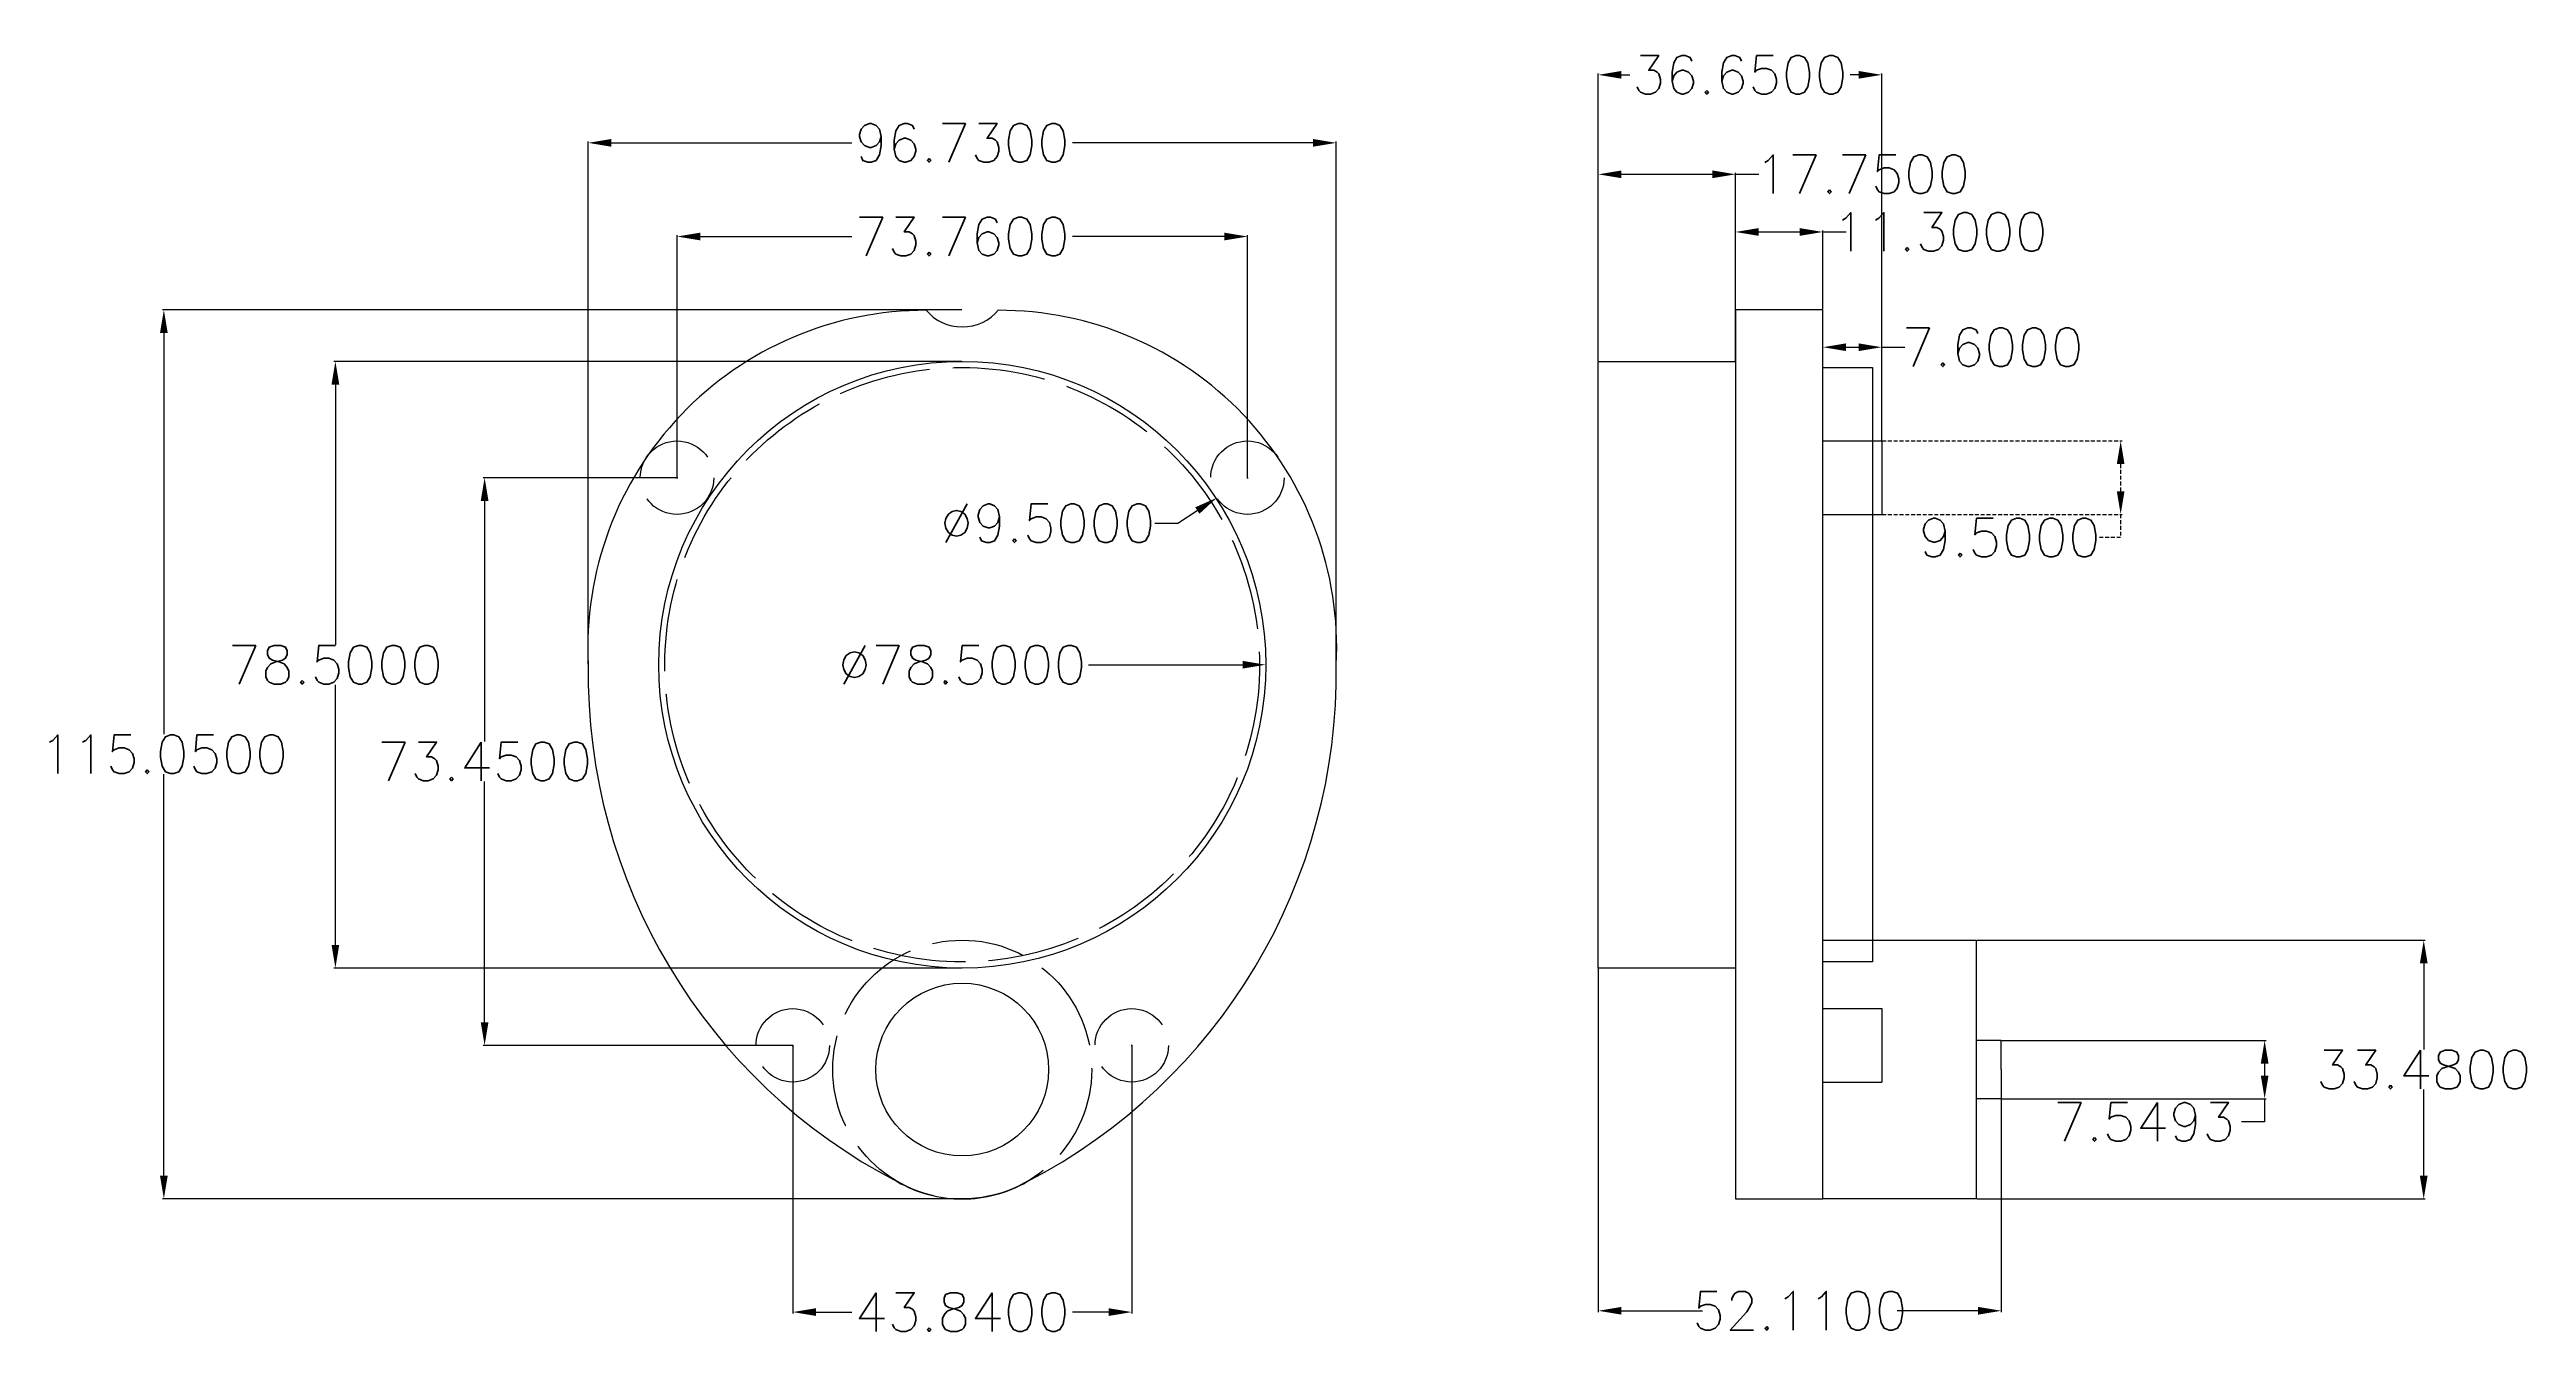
# Model space of a CAD drawing. Header units: inches. Extents: x 82 to 402, y -18 to 149.
import ezdxf

# ---------------------------------------------------------------- set-up
doc = ezdxf.new("R2010")
doc.units = ezdxf.units.IN
doc.header["$MEASUREMENT"] = 0
doc.linetypes.add('ACAD_ISO02W100', pattern=[15, 12, -3])
doc.linetypes.add('HIDDENX2', pattern=[0.75, 0.5, -0.25])
doc.layers.add('Dimension', color=80, linetype='Continuous')
doc.layers.add('Lidar', color=160, linetype='Continuous')
doc.styles.get("Standard").update_dxf_attribs({"font": 'txt.shx', "height": 5, "bigfont": 'bigfont.shx'})
doc.dimstyles.get("Standard").update_dxf_attribs({"dimtxt": 0.18, "dimasz": 3, "dimexe": 0.18, "dimexo": 0.0625, "dimgap": 0.09, "dimtad": 0, "dimtih": 1, "dimtoh": 1, "dimdec": 4, "dimzin": 0, "dimdsep": 46, "dimtxsty": 'Standard', "dimcen": 0.09, "dimadec": 0, "dimazin": 0, "dimtfac": 1, "dimtdec": 4, "dimtofl": 0, "dimtmove": 0, "dimatfit": 3, "dimfxl": 1, "dimtolj": 1, "dimtzin": 0, "dimarcsym": 0})

# ---------------------------------------------------------------- blocks, each defined once
blk = doc.blocks.new('*D1')
at = {"layer": 'Defpoints', "color": 0}
for p in [(236.88, 124.52), (163.12, 93.32), (236.88, 93.32)]:
    blk.add_point(p, dxfattribs=at)
at = {"layer": 'Dimension', "color": 0, "lineweight": -2}
for p, q in [((163.12, 93.38), (163.12, 124.7)), ((166.12, 124.52), (185.74, 124.52)), ((233.88, 124.52), (214.26, 124.52)), ((236.88, 93.38), (236.88, 124.7))]:
    blk.add_line(p, q, dxfattribs=at)
at = {"layer": 'Dimension', "color": 0}
for points in [[(166.12, 125.02), (166.12, 124.02), (163.12, 124.52)], [(233.88, 125.02), (233.88, 124.02), (236.88, 124.52)]]:
    blk.add_solid(points, dxfattribs=at)
at = {"layer": 'Dimension', "color": 0, "insert": (200, 124.52), "char_height": 5, "attachment_point": 5}
blk.add_mtext('\\A1;73.7600', dxfattribs=at)
blk = doc.blocks.new('*D2')
at = {"layer": 'Defpoints', "color": 0}
for p in [(200, 108.37), (118.94, 29.87), (200, 29.87)]:
    blk.add_point(p, dxfattribs=at)
at = {"layer": 'Dimension', "color": 0, "lineweight": -2}
for p, q in [((199.94, 108.37), (118.76, 108.37)), ((118.94, 105.37), (118.94, 71.71)), ((118.94, 32.87), (118.94, 66.53)), ((199.94, 29.87), (118.76, 29.87))]:
    blk.add_line(p, q, dxfattribs=at)
at = {"layer": 'Dimension', "color": 0}
for points in [[(118.44, 105.37), (119.44, 105.37), (118.94, 108.37)], [(118.44, 32.87), (119.44, 32.87), (118.94, 29.87)]]:
    blk.add_solid(points, dxfattribs=at)
at = {"layer": 'Dimension', "color": 0, "insert": (118.94, 69.12), "char_height": 5, "attachment_point": 5}
blk.add_mtext('\\A1;78.5000', dxfattribs=at)
blk = doc.blocks.new('*D3')
at = {"layer": 'Defpoints', "color": 0}
for p in [(163.12, 93.32), (138.24, 19.87), (178.08, 19.87)]:
    blk.add_point(p, dxfattribs=at)
at = {"layer": 'Dimension', "color": 0, "lineweight": -2}
for p, q in [((163.06, 93.32), (138.06, 93.32)), ((138.24, 90.32), (138.24, 59.19)), ((138.24, 22.87), (138.24, 54.01)), ((178.02, 19.87), (138.06, 19.87))]:
    blk.add_line(p, q, dxfattribs=at)
at = {"layer": 'Dimension', "color": 0}
for points in [[(137.74, 90.32), (138.74, 90.32), (138.24, 93.32)], [(137.74, 22.87), (138.74, 22.87), (138.24, 19.87)]]:
    blk.add_solid(points, dxfattribs=at)
at = {"layer": 'Dimension', "color": 0, "insert": (138.24, 56.6), "char_height": 5, "attachment_point": 5}
blk.add_mtext('\\A1;73.4500', dxfattribs=at)
blk = doc.blocks.new('*D4')
at = {"layer": 'Defpoints', "color": 0}
for p in [(96.76, 115.05), (200, 115.05), (200.11, 0)]:
    blk.add_point(p, dxfattribs=at)
at = {"layer": 'Dimension', "color": 0, "lineweight": -2}
for p, q in [((199.94, 115.05), (96.58, 115.05)), ((96.76, 112.05), (96.76, 60.12)), ((96.76, 3), (96.76, 54.94)), ((200.05, 0), (96.58, 0))]:
    blk.add_line(p, q, dxfattribs=at)
at = {"layer": 'Dimension', "color": 0}
for points in [[(96.26, 112.05), (97.26, 112.05), (96.76, 115.05)], [(96.26, 3), (97.26, 3), (96.76, 0)]]:
    blk.add_solid(points, dxfattribs=at)
at = {"layer": 'Dimension', "color": 0, "insert": (96.76, 57.53), "char_height": 5, "attachment_point": 5}
blk.add_mtext('\\A1;115.0500', dxfattribs=at)
blk = doc.blocks.new('*D5')
at = {"layer": 'Defpoints', "color": 0}
for p in [(248.37, 136.64), (151.64, 69.12), (248.37, 69.12)]:
    blk.add_point(p, dxfattribs=at)
at = {"layer": 'Dimension', "color": 0, "lineweight": -2}
for p, q in [((151.64, 69.18), (151.64, 136.82)), ((154.64, 136.64), (185.74, 136.64)), ((245.37, 136.64), (214.26, 136.64)), ((248.37, 69.18), (248.37, 136.82))]:
    blk.add_line(p, q, dxfattribs=at)
at = {"layer": 'Dimension', "color": 0}
for points in [[(154.64, 137.14), (154.64, 136.14), (151.64, 136.64)], [(245.37, 137.14), (245.37, 136.14), (248.37, 136.64)]]:
    blk.add_solid(points, dxfattribs=at)
at = {"layer": 'Dimension', "color": 0, "insert": (200, 136.64), "char_height": 5, "attachment_point": 5}
blk.add_mtext('\\A1;96.7300', dxfattribs=at)
blk = doc.blocks.new('*D6')
at = {"layer": 'Defpoints', "color": 0}
for p in [(300, 132.57), (282.25, 108.37), (300, 108.37)]:
    blk.add_point(p, dxfattribs=at)
at = {"layer": 'Dimension', "color": 0, "lineweight": -2}
for p, q in [((282.25, 108.43), (282.25, 132.75)), ((285.25, 132.57), (297, 132.57)), ((300, 108.43), (300, 132.75)), ((300, 132.57), (303, 132.57))]:
    blk.add_line(p, q, dxfattribs=at)
at = {"layer": 'Dimension', "color": 0}
for points in [[(285.25, 133.07), (285.25, 132.07), (282.25, 132.57)], [(297, 133.07), (297, 132.07), (300, 132.57)]]:
    blk.add_solid(points, dxfattribs=at)
at = {"layer": 'Dimension', "color": 0, "insert": (316.42, 132.57), "char_height": 5, "attachment_point": 5}
blk.add_mtext('\\A1;17.7500', dxfattribs=at)
blk = doc.blocks.new('*D7')
at = {"layer": 'Defpoints', "color": 0}
for p in [(311.3, 125.11), (300, 115.05), (311.3, 115.05)]:
    blk.add_point(p, dxfattribs=at)
at = {"layer": 'Dimension', "color": 0, "lineweight": -2}
for p, q in [((300, 115.11), (300, 125.29)), ((303, 125.11), (308.3, 125.11)), ((311.3, 115.11), (311.3, 125.29)), ((311.3, 125.11), (314.3, 125.11))]:
    blk.add_line(p, q, dxfattribs=at)
at = {"layer": 'Dimension', "color": 0}
for points in [[(303, 125.61), (303, 124.61), (300, 125.11)], [(308.3, 125.61), (308.3, 124.61), (311.3, 125.11)]]:
    blk.add_solid(points, dxfattribs=at)
at = {"layer": 'Dimension', "color": 0, "insert": (326.47, 125.11), "char_height": 5, "attachment_point": 5}
blk.add_mtext('\\A1;11.3000', dxfattribs=at)
blk = doc.blocks.new('*D8')
at = {"layer": 'Defpoints', "color": 0}
for p in [(318.9, 110.2), (311.3, 98.07), (318.9, 98.07)]:
    blk.add_point(p, dxfattribs=at)
at = {"layer": 'Dimension', "color": 0, "lineweight": -2}
for p, q in [((311.3, 98.13), (311.3, 110.38)), ((314.3, 110.2), (315.9, 110.2)), ((318.9, 98.13), (318.9, 110.38)), ((318.9, 110.2), (321.9, 110.2))]:
    blk.add_line(p, q, dxfattribs=at)
at = {"layer": 'Dimension', "color": 0}
for points in [[(314.3, 110.7), (314.3, 109.7), (311.3, 110.2)], [(315.9, 110.7), (315.9, 109.7), (318.9, 110.2)]]:
    blk.add_solid(points, dxfattribs=at)
at = {"layer": 'Dimension', "color": 0, "insert": (333.24, 110.2), "char_height": 5, "attachment_point": 5}
blk.add_mtext('\\A1;7.6000', dxfattribs=at)
blk = doc.blocks.new('*D9')
at = {"layer": 'Defpoints', "color": 0}
for p in [(282.25, 29.87), (334.36, 12.97), (282.25, -14.47)]:
    blk.add_point(p, dxfattribs=at)
at = {"layer": 'Dimension', "color": 0, "lineweight": -2}
for p, q in [((282.25, 29.81), (282.25, -14.65)), ((334.36, 12.9), (334.36, -14.65)), ((285.25, -14.47), (295.71, -14.47)), ((331.36, -14.47), (320.89, -14.47))]:
    blk.add_line(p, q, dxfattribs=at)
at = {"layer": 'Dimension', "color": 0}
for points in [[(285.25, -13.97), (285.25, -14.97), (282.25, -14.47)], [(331.36, -13.97), (331.36, -14.97), (334.36, -14.47)]]:
    blk.add_solid(points, dxfattribs=at)
at = {"layer": 'Dimension', "color": 0, "insert": (308.31, -14.47), "char_height": 5, "attachment_point": 5}
blk.add_mtext('\\A1;52.1100', dxfattribs=at)
blk = doc.blocks.new('*D10')
at = {"layer": 'Defpoints', "color": 0}
for p in [(331.13, 33.48), (331.13, 0), (388.99, 0)]:
    blk.add_point(p, dxfattribs=at)
at = {"layer": 'Dimension', "color": 0, "lineweight": -2}
for p, q in [((331.19, 33.48), (389.17, 33.48)), ((388.99, 30.48), (388.99, 19.33)), ((388.99, 3), (388.99, 14.15)), ((331.19, 0), (389.17, 0))]:
    blk.add_line(p, q, dxfattribs=at)
at = {"layer": 'Dimension', "color": 0}
for points in [[(388.49, 30.48), (389.49, 30.48), (388.99, 33.48)], [(388.49, 3), (389.49, 3), (388.99, 0)]]:
    blk.add_solid(points, dxfattribs=at)
at = {"layer": 'Dimension', "color": 0, "insert": (388.99, 16.74), "char_height": 5, "attachment_point": 5}
blk.add_mtext('\\A1;33.4800', dxfattribs=at)
blk = doc.blocks.new('*D11')
at = {"layer": 'Defpoints', "color": 0}
for p in [(334.36, 20.51), (334.36, 12.97), (368.42, 12.97)]:
    blk.add_point(p, dxfattribs=at)
at = {"layer": 'Dimension', "color": 0, "lineweight": -2}
for p, q in [((334.42, 20.51), (368.6, 20.51)), ((368.42, 17.51), (368.42, 15.97)), ((334.42, 12.97), (368.6, 12.97)), ((368.42, 12.97), (368.42, 9.97)), ((368.42, 9.97), (365.42, 9.97))]:
    blk.add_line(p, q, dxfattribs=at)
at = {"layer": 'Dimension', "color": 0}
for points in [[(367.92, 17.51), (368.92, 17.51), (368.42, 20.51)], [(367.92, 15.97), (368.92, 15.97), (368.42, 12.97)]]:
    blk.add_solid(points, dxfattribs=at)
at = {"layer": 'Dimension', "color": 0, "insert": (352.83, 9.97), "char_height": 5, "attachment_point": 5}
blk.add_mtext('\\A1;7.5493', dxfattribs=at)
blk = doc.blocks.new('*D12')
at = {"layer": 'Defpoints', "color": 0}
for p in [(178.08, 19.87), (221.92, 19.87), (221.92, -14.64)]:
    blk.add_point(p, dxfattribs=at)
at = {"layer": 'Dimension', "color": 0, "lineweight": -2}
for p, q in [((178.08, 19.81), (178.08, -14.82)), ((221.92, 19.81), (221.92, -14.82)), ((181.08, -14.64), (185.74, -14.64)), ((218.92, -14.64), (214.26, -14.64))]:
    blk.add_line(p, q, dxfattribs=at)
at = {"layer": 'Dimension', "color": 0}
for points in [[(181.08, -14.14), (181.08, -15.14), (178.08, -14.64)], [(218.92, -14.14), (218.92, -15.14), (221.92, -14.64)]]:
    blk.add_solid(points, dxfattribs=at)
at = {"layer": 'Dimension', "color": 0, "insert": (200, -14.64), "char_height": 5, "attachment_point": 5}
blk.add_mtext('\\A1;43.8400', dxfattribs=at)
blk = doc.blocks.new('*D13')
at = {"layer": 'Defpoints', "color": 0}
for p in [(160.75, 69.12), (239.25, 69.12)]:
    blk.add_point(p, dxfattribs=at)
at = {"layer": 'Dimension', "color": 0, "lineweight": -2}
blk.add_line((216.34, 69.12), (236.25, 69.12), dxfattribs=at)
at = {"layer": 'Dimension', "color": 0}
blk.add_solid([(236.25, 69.62), (236.25, 68.62), (239.25, 69.12)], dxfattribs=at)
at = {"layer": 'Dimension', "color": 0, "insert": (200, 69.12), "char_height": 5, "attachment_point": 5}
blk.add_mtext('\\A1;∅78.5000', dxfattribs=at)
blk = doc.blocks.new('*D14')
at = {"layer": 'Defpoints', "color": 0}
for p in [(240.85, 95.93), (232.91, 90.71)]:
    blk.add_point(p, dxfattribs=at)
at = {"layer": 'Dimension', "color": 0, "lineweight": -2}
for p, q in [((236.79, 93.32), (236.97, 93.32)), ((236.88, 93.23), (236.88, 93.41)), ((224.89, 87.42), (227.89, 87.42)), ((227.89, 87.42), (230.4, 89.07))]:
    blk.add_line(p, q, dxfattribs=at)
at = {"layer": 'Dimension', "color": 0}
blk.add_solid([(230.13, 89.49), (230.67, 88.65), (232.91, 90.71)], dxfattribs=at)
at = {"layer": 'Dimension', "color": 0, "insert": (211.05, 87.42), "char_height": 5, "attachment_point": 5}
blk.add_mtext('\\A1;∅9.5000', dxfattribs=at)
blk = doc.blocks.new('*D15')
at = {"layer": 'Defpoints', "color": 0}
for p in [(282.25, 145.44), (282.25, 108.43), (318.9, 98.07)]:
    blk.add_point(p, dxfattribs=at)
at = {"layer": 'Dimension', "color": 0, "lineweight": -2}
for p, q in [((282.25, 108.5), (282.25, 145.62)), ((285.25, 145.44), (286.32, 145.44)), ((315.9, 145.44), (314.83, 145.44)), ((318.9, 98.13), (318.9, 145.62))]:
    blk.add_line(p, q, dxfattribs=at)
at = {"layer": 'Dimension', "color": 0}
for points in [[(285.25, 145.94), (285.25, 144.94), (282.25, 145.44)], [(315.9, 145.94), (315.9, 144.94), (318.9, 145.44)]]:
    blk.add_solid(points, dxfattribs=at)
at = {"layer": 'Dimension', "color": 0, "insert": (300.57, 145.44), "char_height": 5, "attachment_point": 5}
blk.add_mtext('\\A1;36.6500', dxfattribs=at)
blk = doc.blocks.new('*D16')
at = {"layer": 'Defpoints', "color": 0, "linetype": 'HIDDENX2'}
for p in [(318.9, 98.07), (318.9, 88.57), (349.8, 88.57)]:
    blk.add_point(p, dxfattribs=at)
at = {"layer": 'Dimension', "color": 0, "linetype": 'HIDDENX2', "lineweight": -2}
for p, q in [((318.96, 98.07), (349.98, 98.07)), ((349.8, 95.07), (349.8, 91.57)), ((318.96, 88.57), (349.98, 88.57)), ((349.8, 88.57), (349.8, 85.57)), ((349.8, 85.57), (346.8, 85.57))]:
    blk.add_line(p, q, dxfattribs=at)
at = {"layer": 'Dimension', "color": 0, "linetype": 'HIDDENX2'}
for points in [[(349.3, 95.07), (350.3, 95.07), (349.8, 98.07)], [(349.3, 91.57), (350.3, 91.57), (349.8, 88.57)]]:
    blk.add_solid(points, dxfattribs=at)
at = {"layer": 'Dimension', "color": 0, "linetype": 'HIDDENX2', "insert": (335.46, 85.57), "char_height": 5, "attachment_point": 5}
blk.add_mtext('\\A1;9.5000', dxfattribs=at)

msp = doc.modelspace()

# ---------------------------------------------------------------- linework, layer by layer
at = {"layer": 'Dimension'}
for p, q in [((163.03, 93.32), (163.21, 93.32)), ((163.12, 93.23), (163.12, 93.41)), ((236.79, 93.32), (236.97, 93.32)), ((236.88, 93.23), (236.88, 93.41)), ((177.99, 19.87), (178.17, 19.87)), ((178.08, 19.78), (178.08, 19.96)), ((221.83, 19.87), (222.01, 19.87)), ((221.92, 19.78), (221.92, 19.96))]:
    msp.add_line(p, q, dxfattribs=at)
at = {"layer": 'Lidar'}
for p, q in [((300, 115.05), (300, 0)), ((311.3, 98.07), (318.9, 98.07)), ((318.9, 98.07), (318.9, 88.57)), ((311.3, 88.57), (318.9, 88.57)), ((311.3, 33.48), (331.13, 33.48)), ((331.13, 33.48), (331.13, 0)), ((311.3, 24.62), (318.9, 24.62)), ((318.9, 24.62), (318.9, 15.12)), ((334.36, 20.51464), (331.13, 20.51464)), ((334.36, 16.74), (334.36, 20.51464)), ((334.36, 16.74), (334.36, 12.96536)), ((311.3, 15.12), (318.9, 15.12)), ((334.36, 12.96536), (331.13, 12.96536)), ((331.13, 0), (311.3, 0))]:
    msp.add_line(p, q, dxfattribs=at)
for points in [[(300, 0), (311.3, 0), (311.3, 115.05), (300, 115.05)], [(300, 29.87), (282.25, 29.87), (282.25, 108.37), (300, 108.37)], [(311.3, 107.575), (317.71814, 107.575), (317.71814, 30.665), (311.3, 30.665)]]:
    msp.add_lwpolyline(points, close=True, dxfattribs=at)
for centre, radius in [((200, 69.12), 39.25), ((200, 16.74), 11.17108)]:
    msp.add_circle(centre, radius, dxfattribs=at)
at = {"layer": 'Lidar', "linetype": 'ACAD_ISO02W100'}
for centre, radius in [((200, 69.12), 38.455), ((163.12, 93.32), 4.75), ((236.88, 93.32), 4.75), ((200, 16.74), 16.74), ((178.08, 19.87), 4.75), ((221.92, 19.87), 4.75)]:
    msp.add_circle(centre, radius, dxfattribs=at)
at = {"layer": 'Lidar'}
for centre, radius, start, end in [((195.21685, 71.33356), 43.63803, 89.8080881, 182.9076092), ((199.86537, 118.66992), 5.82147, 218.4492675, 271.325173), ((200.13463, 118.66992), 5.82147, 268.674827, 321.5507325), ((204.78315, 71.33356), 43.63803, 357.0923908, 90.1919119), ((225.8323, 68.07365), 74.20467, 179.1920517, 242.5224748), ((174.1677, 68.07365), 74.20467, 297.4775252, 0.8079483), ((199.94263, 16.67729), 16.67739, 239.961443, 270.1971122), ((200.05737, 16.67729), 16.67739, 269.8028878, 300.038557)]:
    msp.add_arc(centre, radius, start, end, dxfattribs=at)

# ---------------------------------------------------------------- dimensions: what is measured, and where the dimension line sits
at = {"layer": 'Dimension'}
for base, p1, p2, picture, middle in [((282.25, 145.43642), (318.9, 98.07), (282.25, 108.4325), '*D15', (300.575, 145.43642)), ((248.365, 136.63716), (151.635, 69.12), (248.365, 69.12), '*D5', (200, 136.63716)), ((300, 132.57118), (282.25, 108.37), (300, 108.37), '*D6', (316.42333, 132.57118)), ((311.3, 125.11307), (300, 115.05), (311.3, 115.05), '*D7', (326.47333, 125.11307)), ((236.88, 124.52007), (163.12, 93.32), (236.88, 93.32), '*D1', (200, 124.52007)), ((318.9, 110.19685), (311.3, 98.07), (318.9, 98.07), '*D8', (333.24, 110.19685)), ((282.25, -14.47161), (334.36, 12.96536), (282.25, 29.87), '*D9', (308.305, -14.47161)), ((221.92, -14.64489), (178.08, 19.87), (221.92, 19.87), '*D12', (200, -14.64489))]:
    dim = msp.add_linear_dim(base=base, p1=p1, p2=p2, dimstyle='Standard', dxfattribs=at)
    dim.commit()
    dim.dimension.update_dxf_attribs({"geometry": picture, "text_midpoint": middle})
for base, p1, p2, picture, middle in [((96.76293, 115.05), (200.11475, 0), (200, 115.05), '*D4', (96.76293, 57.525)), ((118.93923, 29.87), (200, 108.37), (200, 29.87), '*D2', (118.93923, 69.12)), ((138.24273, 19.87), (163.12, 93.32), (178.08, 19.87), '*D3', (138.24273, 56.595))]:
    dim = msp.add_linear_dim(base=base, p1=p1, p2=p2, angle=90, dimstyle='Standard', dxfattribs=at)
    dim.commit()
    dim.dimension.update_dxf_attribs({"geometry": picture, "text_midpoint": middle, "dimtype": 160})
at = {"layer": 'Dimension', "linetype": 'HIDDENX2'}
dim = msp.add_linear_dim(base=(349.80262, 88.57), p1=(318.9, 98.07), p2=(318.9, 88.57), angle=90, dimstyle='Standard', dxfattribs=at)
dim.commit()
dim.dimension.update_dxf_attribs({"geometry": '*D16', "text_midpoint": (335.46262, 85.57)})
at = {"layer": 'Dimension'}
dim = msp.add_diameter_dim_2p(p1=(240.85135, 95.92593), p2=(232.90865, 90.71407), dimstyle='Standard', dxfattribs=at)
dim.commit()
dim.dimension.update_dxf_attribs({"geometry": '*D14', "text_midpoint": (211.05221, 87.42237)})
dim = msp.add_diameter_dim_2p(p1=(160.75, 69.12), p2=(239.25, 69.12), dimstyle='Standard', dxfattribs=at)
dim.commit()
dim.dimension.update_dxf_attribs({"geometry": '*D13', "text_midpoint": (200, 69.12), "dimtype": 163})
for base, p1, p2, picture, middle in [((388.98966, 0), (331.13, 33.48), (331.13, 0), '*D10', (388.98966, 16.74)), ((368.41963, 12.96536), (334.36, 20.51464), (334.36, 12.96536), '*D11', (352.82963, 9.96536))]:
    dim = msp.add_linear_dim(base=base, p1=p1, p2=p2, angle=90, dimstyle='Standard', dxfattribs=at)
    dim.commit()
    dim.dimension.update_dxf_attribs({"geometry": picture, "text_midpoint": middle})

doc.saveas('drawing.dxf')
